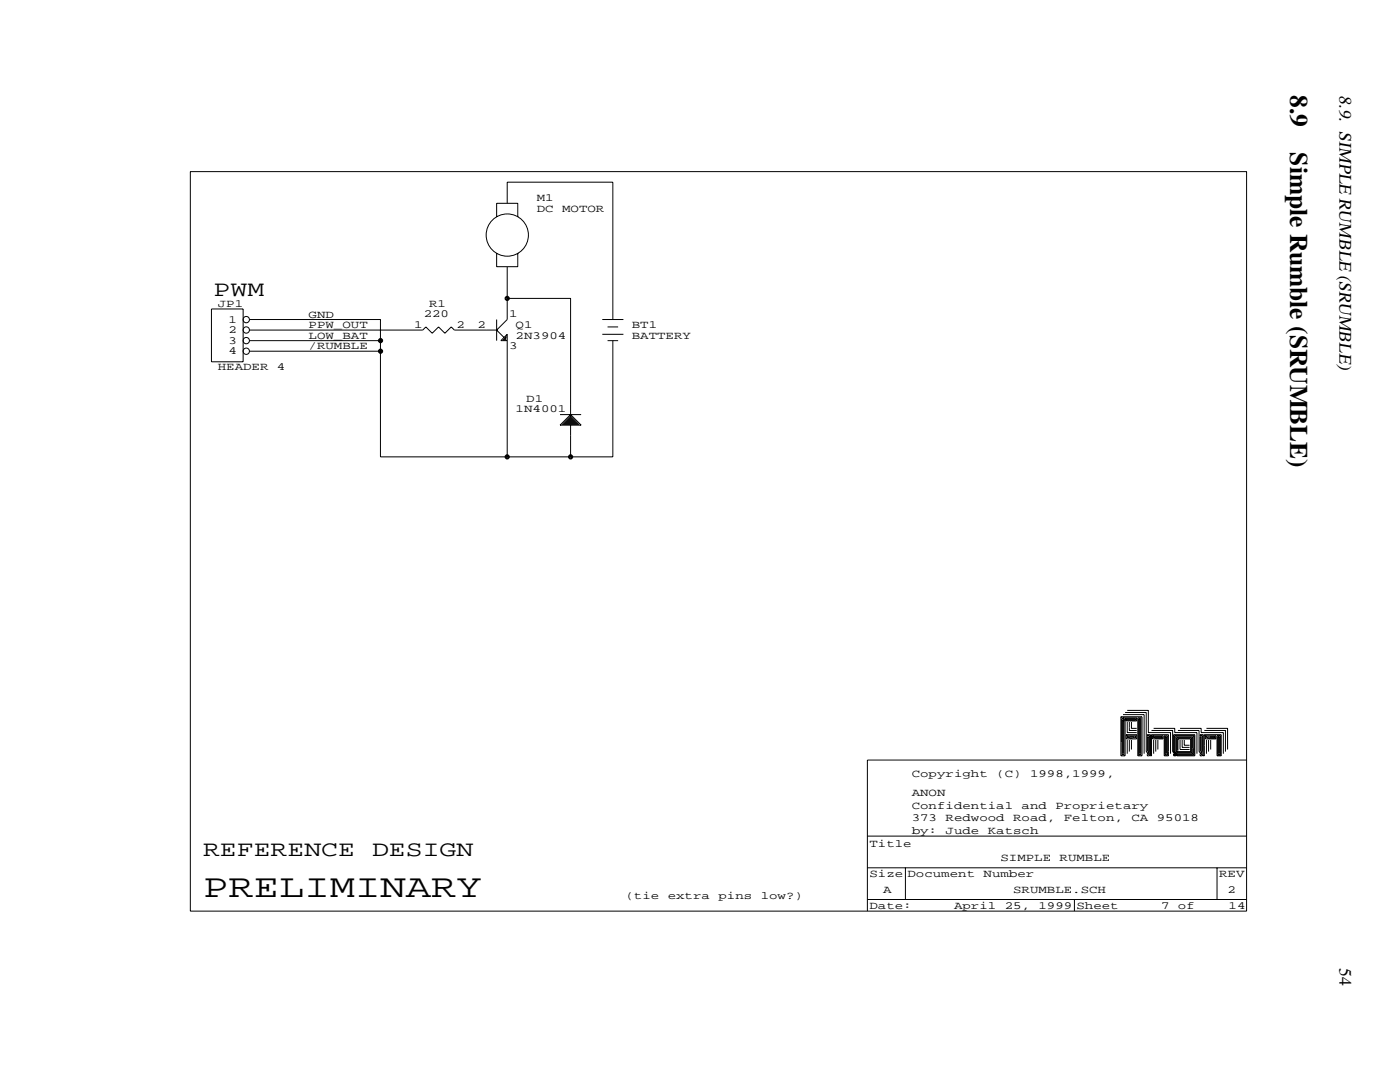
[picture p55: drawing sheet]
<svg xmlns="http://www.w3.org/2000/svg" width="279mm" height="216mm" viewBox="0 0 279 216" stroke-linecap="round" stroke-linejoin="round" font-family="sans-serif">
<defs><g id="words">
<text font-size="6.6" x="40.5" y="179">PRELIMINARY</text>
<g font-size="5.1">
<text x="257.5" y="19" transform="rotate(90 257.5 19)">8.9</text>
<text x="257.5" y="30.4" transform="rotate(90 257.5 30.4)">Simple Rumble (SRUMBLE)</text>
</g>
<g font-size="4.4">
<text x="42.6" y="59">PWM</text>
<text x="40.5" y="170.7">REFERENCE</text>
<text x="74.2" y="170.7">DESIGN</text>
</g>
<text font-size="3.6" x="267.4" y="19" transform="rotate(90 267.4 19)">8.9. SIMPLE RUMBLE (SRUMBLE)</text>
<text font-size="3.5" x="267.4" y="193.2" transform="rotate(90 267.4 193.2)">54</text>
<g font-size="2.2">
<text x="107.1" y="40.1">M1</text>
<text x="107.1" y="42.3">DC</text>
<text x="112.2" y="42.3">MOTOR</text>
<text x="43.5" y="61.2">JP1</text>
<text x="45.6" y="64.4">1</text>
<text x="61.6" y="63.4">GND</text>
<text x="61.6" y="65.5">PPW_OUT</text>
<text x="82.7" y="65.4">1</text>
<text x="84.6" y="63.3">220</text>
<text x="85.6" y="61.2">R1</text>
<text x="91.1" y="65.4">2</text>
<text x="95.3" y="65.4">2</text>
<text x="101.6" y="63.3">1</text>
<text x="102.9" y="65.4">Q1</text>
<text x="126.1" y="65.4">BT1</text>
<text x="45.6" y="66.5">2</text>
<text x="45.6" y="68.6">3</text>
<text x="45.6" y="70.7">4</text>
<text x="61.6" y="67.6">LOW_BAT</text>
<text x="61.6" y="69.7">/RUMBLE</text>
<text x="101.6" y="69.6">3</text>
<text x="102.9" y="67.6">2N3904</text>
<text x="126.1" y="67.6">BATTERY</text>
<text x="43.5" y="73.9">HEADER</text>
<text x="55.3" y="73.9">4</text>
<text x="102.9" y="82.3">1N4001</text>
<text x="105" y="80.2">D1</text>
<text x="182" y="155">Copyright</text>
<text x="198.8" y="155">(C)</text>
<text x="205.6" y="155">1998,1999,</text>
<text x="182" y="161.4">Confidential</text>
<text x="182" y="158.8">ANON</text>
<text x="203.9" y="161.4">and</text>
<text x="210.6" y="161.4">Proprietary</text>
<text x="182" y="166.4">by:</text>
<text x="182" y="163.9">373</text>
<text x="188.7" y="166.4">Jude</text>
<text x="188.7" y="163.9">Redwood</text>
<text x="197.1" y="166.4">Katsch</text>
<text x="202.2" y="163.9">Road,</text>
<text x="212.3" y="163.9">Felton,</text>
<text x="225.8" y="163.9">CA</text>
<text x="230.9" y="163.9">95018</text>
<text x="173.5" y="168.9">Title</text>
<text x="199.7" y="171.9">SIMPLE</text>
<text x="211.5" y="171.9">RUMBLE</text>
<text x="124.8" y="179.3">(tie</text>
<text x="133.3" y="179.3">extra</text>
<text x="143.4" y="179.3">pins</text>
<text x="151.8" y="179.3">low?)</text>
<text x="173.5" y="175.1">Size Document</text>
<text x="176.3" y="178.2">A</text>
<text x="196.3" y="175.1">Number</text>
<text x="202.2" y="178.2">SRUMBLE.SCH</text>
<text x="243.3" y="175.1">REV</text>
<text x="245" y="178.2">2</text>
<text x="173.5" y="181.4">Date:</text>
<text x="190.4" y="181.4">April</text>
<text x="200.5" y="181.4">25,</text>
<text x="207.3" y="181.4">1999 Sheet</text>
<text x="231.7" y="181.4">7</text>
<text x="235.1" y="181.4">of</text>
<text x="245.2" y="181.4">14</text>
</g>
</g></defs>
<g fill="none" stroke="#000" stroke-width=".2">
<path d="M38 34.2h210.8v147.6h-210.8zM99.1 43.3v-2.7h4.2v2.7M99.1 50.5v2.7h4.2v-2.7M101.2 53.2v10.6l-2.1 2.1M101.2 40.6v-4.2h21.1v27.4M101.2 59.5h12.7v23.2M42.2 61.6h6.3v10.6h-6.3zM49.8 65.9h34.6l.6-.7 1.3 1.3 1.2-1.3 1.3 1.3 1.3-1.3 .6 .7h8.4M49.8 68h26.1M49.8 63.8h26.1v27.4h46.4v-23.2M49.8 70.1h26.1M99.1 63.8v4.2"/>
<path d="M99.1 65.9l1.5 1.4M100.4 67.8h.6M100.6 67.6h.4M100.8 67.3h.2M101 67.1h.1M101.2 68h-1.2l1.2-1.3v24.5M120.2 63.8h4.2M120.2 66.7h4.2M121.3 68h2.1M121.3 65.2h2.1M111.8 82.7h4.2M112.2 84.6h3.4"/>
<path d="M112.4 84.4h2.9M112.6 84.2h2.5M112.8 84h2.1M113 83.8h1.7M113.2 83.6h1.3M113.5 83.4h.8M113.7 83.2h.4M113.9 82.9h.1M113.9 82.7l2.1 2.1h-4.2zM113.9 84.8v6.4M223.7 143l.8 .9v6.9h-.8zM223.7 143h4.2v7.8h-.8v-7.6h.6v7.4h-.4v-7.2h.2v7"/>
<path d="M224.1 143.2l-.2 .2v7.2h.4v-6.7l-.2-.3v6.8M224.1 142.6h4.2v7.8M224.1 143.2h2.8v.7h-2.1zM224.5 142.2h4.3v7.8l.8 .8h.2v-4.2h3.4v4.2h-.9v-4h.7v3.8h-.4v-3.6h.2v3.4M224.5 143.4h2.1v.2h-1.8zM224.8 146.6h2.1v.8h-2.1zM224.8 146.6l.6 .6h1.2v-.4h-1.4l-.2 .4 .4-.2h1M225 141.8h4.2v4.4h4.4v4.2M225 144.1v2.1h1.9M225 147.7v2.7M225.4 144.1v1.7h1.5M225.4 147.7v2.3"/>
<path d="M225.8 144.1v1.2h1.1M225.8 147.7v1.9M229 150v-3h.2v3l.2 .2-.2 .4M229 146.6h.6v4l-.2 .2h-.4v-.4l.4-.4v-3.2h-.4zM229.8 145.8h4.2v4.2l.9 .8h3.6v-4.2h-4.3v3.4l.7 .6h3.3v-3.8h-3.8v3.2l.5 .4h3.1v-3.4h-3.3v3l.2 .2h2.9v-3h-2.9v2.8h2.7v-2.6h-2.5v2.4M230 146.8h2.1v.6h-2.1zM230 146.8l.4 .4h1.5v-.2h-1.5l-.2 .2M230.2 145.3h4.2v.9h4.5v4.2M230.2 147.7v2.7M230.7 147.7v2.3M231.1 147.7v1.9M234.2 150.4l.5 .4h-.5z"/>
<path d="M235.1 145.8h4.2v4.2l.8 .8h.3v-4.2h3.3v4.2h-.8v-4h.6v3.8h-.4v-3.6h.2v3.4M235.5 145.3h4.2v.9h4.4v4.2M235.5 147.7v1.9h1.9M235.9 147.7v1.4h1.5M236.3 147.7v1h1.1M239.5 146.6h.6v4l-.2 .2h-.4v-.4l.4-.4v-3.2h-.4zM239.5 150v-3h.2v3l.2 .2-.2 .4M240.4 145.8h4.2v4.2M240.6 146.8h2.1v.6h-2.1zM240.6 146.8l.4 .4h1.5v-.2h-1.5l-.2 .2M240.8 145.3h4.2v4.3M240.8 147.7v2.7"/>
<path d="M241.2 147.7v2.3M241.6 147.7v1.9M248.8 151.7h-75.7v30.1M173.1 179.5h75.7M173.1 173.2h75.7M173.1 166.8h75.7M180.7 173.2v6.3M214.4 179.5v2.3M242.9 173.2v6.3"/>
<circle cx="101.2" cy="59.5" r=".42"/>
<circle cx="101.2" cy="59.5" r=".21"/>
<circle cx="101.2" cy="46.9" r="4.2"/>
<circle cx="49.1" cy="63.8" r=".63"/>
<circle cx="49.1" cy="65.8" r=".63"/>
<circle cx="49.1" cy="70.1" r=".63"/>
<circle cx="49.1" cy="68" r=".63"/>
<circle cx="75.9" cy="68" r=".42"/>
<circle cx="75.9" cy="70.1" r=".42"/>
<circle cx="75.9" cy="68" r=".21"/>
<circle cx="75.9" cy="70.1" r=".21"/>
<circle cx="101.2" cy="91.2" r=".42"/>
<circle cx="101.2" cy="91.2" r=".21"/>
<circle cx="113.9" cy="91.2" r=".42"/>
<circle cx="113.9" cy="91.2" r=".21"/>
</g>
<use href="#words"/>
</svg>
